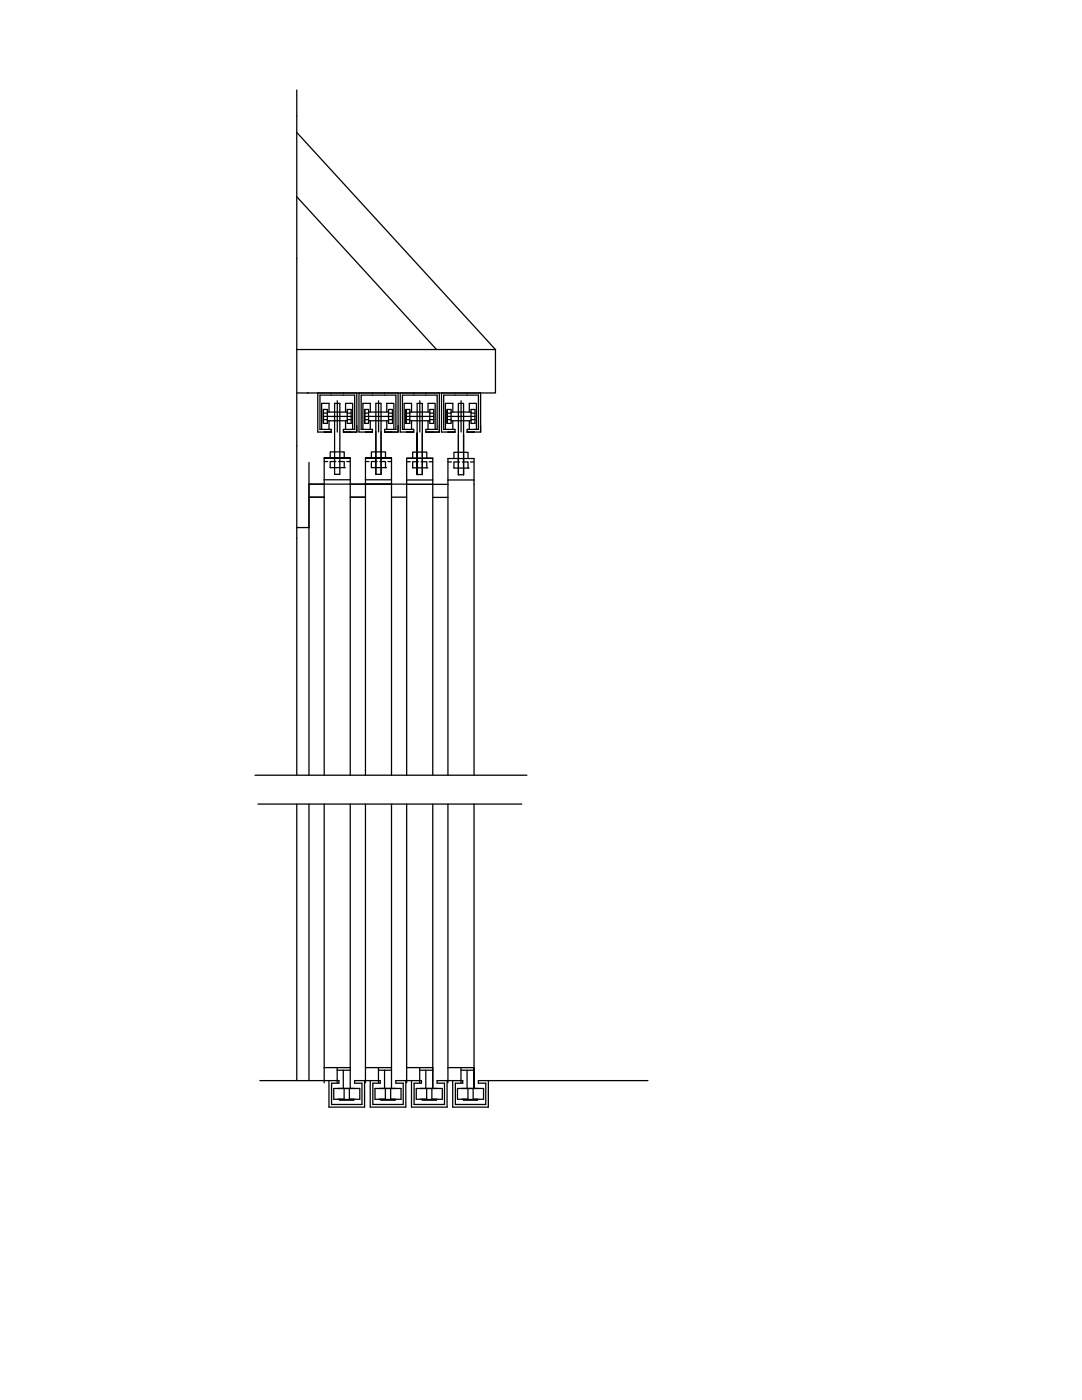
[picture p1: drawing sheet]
<svg xmlns="http://www.w3.org/2000/svg" width="216mm" height="279mm" viewBox="0 0 216 279" stroke-linecap="round" stroke-linejoin="round" font-family="sans-serif">
<!-- layer: 0 -->
<g fill="none" stroke="#000" stroke-width=".25">
<path d="M59.2 18v136.7M59.2 26.4l39.7 43.4M59.2 39.3l27.9 30.5M59.2 69.8h39.7v8.6h-39.7M61.3 78.4h.1M63.4 78.4h7.8v7.8h-2.7v-.5h2.3v-6.8h-7v6.8h2.3v.5h-2.7zM67.3 80v6.2M71.6 78.4h7.8v7.8h-2.7v-.5h2.3v-6.8h-6.9v6.8h2.2v.5h-2.7zM75.5 80v6.2M79.9 78.4h7.8v7.8h-2.7v-.5h2.2v-6.8h-6.9v6.8h2.3v.5h-2.7zM83.8 80v6.2M88.1 78.4h7.8v7.8h-2.7v-.5h2.3v-6.8h-7v6.8h2.3v.5h-2.7z"/>
<path d="M92 80v6.2M61.7 92.3v62.4M64.5 81.7v2.8v-2.8M64.5 83.1h5.6M64.5 83.7h.8M64.5 82.4h.8M64.5 81.7h.8v2.8h-.8M64.7 96.6h5.2M64.7 95.8h5.2M64.7 92.1h.7M64.7 91.4v63.3M65.3 84h4"/>
<path d="M65.3 82.2h4M65.7 82.2v-1.7h-1.5v5.2M65.7 84v1.7M65.9 91.4v-1.2h2.8v1.2M65.9 92.1v1.2h2.8M65.9 92.1h1.1M66.8 80.5h1v14.2h-1zM67.6 92.1h1M68.7 93.3h.1M68.7 92.1v1.2M69 82.2v-1.7h1.4v5.2M69 84v1.7"/>
<path d="M69.2 92.1h.7M69.3 83.7h.8M69.3 82.4h.8M69.3 81.7h.8v2.8h-.8zM69.9 91.4h-5.2h5.2M69.9 91.4v63.3M71.2 84.9v1.3h-1.3M72.8 81.7v2.8v-2.8M72.8 83.1h5.5M72.8 83.7h.7M72.8 82.4h.7M72.8 81.7h.7v2.8h-.7"/>
<path d="M72.9 91.4v5.2h5.2M72.9 95.8h5.2M72.9 92.1h.7M73.5 84h4M73.5 82.2h4M73.9 82.2v-1.7h-1.5v5.2M73.9 84v1.7M74.1 91.4v-1.2h2.8v1.2M74.1 92.1v1.2h2.8M74.2 92.1h1.1M75 80.5h1v14.2h-1zM75.8 92.1h1.1"/>
<path d="M76.9 93.3h.1M76.9 92.1v1.2M77.2 82.2v-1.7h1.4v5.2M77.2 84v1.7M77.4 92.1h.7M77.5 83.7h.8M77.5 82.4h.8M77.5 81.7h.8v2.8h-.8zM78.1 91.4h-5.2h5.2M78.1 91.4v63.3M79.4 84.9v1.3h-1.3M81 81.7v2.8v-2.8"/>
<path d="M81 83.1h5.5M81 83.7h.8M81 82.4h.8M81 81.7h.8v2.8h-.8M81.1 96.7h5.3M81.1 95.8h5.3M81.1 92.2h.8M81.1 91.5v63.2M81.8 84h4M81.8 82.2h4M82.1 82.2v-1.7h-1.5v5.2M82.1 84v1.7"/>
<path d="M82.3 91.4v-1.2h2.9v1.2M82.3 92.2v1.2h2.9M82.4 92.2h1.1M83.2 86.4v8.3v-8.3M83.2 80.5h1.1M83.2 80.5v14.2h1.1v-14.2M84 92.2h1.1M85.2 93.4h.1M85.2 92.2v1.2M85.4 82.2v-1.7h1.4v5.2M85.4 84v1.7M85.6 92.2h.8"/>
<path d="M85.8 83.7h.7M85.8 82.4h.7M85.8 81.7h.7v2.8h-.7zM86.4 91.5h-5.3h5.3M86.4 91.5v63.2M87.7 84.9v1.3h-1.3M89.2 81.7v2.8v-2.8M89.2 83.1h5.6M89.2 83.7h.8M89.2 82.4h.8M89.2 81.7h.8v2.8h-.8M89.4 95.8h5.2"/>
<path d="M89.4 96.7v-5.2h5.2v5.2M89.4 92.2h.7M90 84h4M90 82.2h4M90.4 82.2v-1.7h-1.5v5.2M90.4 84v1.7M90.6 91.5v-1.2h2.8v1.2M90.6 92.2v1.2h2.8M90.6 92.2h1.1M91.5 80.5h1M91.5 80.6v14.1h1v-14.1M92.3 92.2h1"/>
<path d="M93.4 93.4h.1M93.4 92.2v1.2M93.6 82.2v-1.7h1.5v5.2M93.6 84v1.7M93.9 92.2h.7M94 83.7h.8M94 82.4h.8M94 81.7h.8v2.8h-.8zM59.2 105.3h2.5M50.9 154.7h54.2M51.5 160.5h52.6M59.2 160.5v55.2"/>
<path d="M61.7 160.5v55.2M64.7 160.5v52.6h5.2M69.9 160.5v56.7M78.1 160.5v56.7M81.1 160.5v52.6h5.3M86.4 160.5v56.7M51.9 215.7h15.7v.5h-1.4v4.2h6v-4.2h-1.4v-.5h5.1v.5h-1.5v4.2h6.1v-4.2h-1.5v-.5h5.1v.5h-1.5v4.2h6.1v-4.2h-1.5v-.5h5.1v.5h-1.4v4.2h6v-4.2h-1.4v-.5h33.8M65.6 215.7v5.3h7.1v-5.3M67.3 213.6h2.6M67.8 219.4h2.8v.2h-2.8zM68.5 213.6v3.6M68.7 219.4h-2.1v-2.2h5.2v2.2h-2.1"/>
<path d="M68.7 217.2v2.2M69.7 217.2v2.2M72.9 213.1h5.2M73.9 215.7v5.3h7.1v-5.3M75.5 213.6h2.6M76 219.4h2.8v.2h-2.8zM76.7 213.6v3.6M76.9 219.4h-2.1v-2.2h5.2v2.2h-2.1M76.9 217.2v2.2M77.9 217.2v2.2M82.1 215.7v5.3h7.1v-5.3M83.7 213.6h2.7"/>
<path d="M84.3 219.4h2.7v.2h-2.7zM85 213.6v3.6M85.1 219.4h-2v-2.2h5.2v2.2h-2.1M85.1 217.2v2.2M86.2 217.2v2.2M89.4 213.1h5.2M90.3 215.7v5.3h7.1v-5.3M92 213.6h2.6M92.5 219.4h2.8v.2h-2.8zM93.2 213.6v3.6M93.4 219.4h-2.1v-2.2h5.2v2.2h-2.1M93.4 217.2v2.2"/>
<path d="M94.4 217.2v2.2M94.6 217.2v-4.1v4.1"/>
</g>
<!-- layer: Layer3 -->
<path d="M72.9 96.6v58.1M89.4 96.7v58M94.6 96.7v58M72.9 160.5v52.6M89.4 160.5v52.6M94.6 160.5v52.6" fill="none" stroke="#000" stroke-width=".25"/>
<!-- layer: Layer1 -->
<g fill="none" stroke="#000" stroke-width=".25">
<path d="M61.7 99.2h3M61.7 96.6h3M69.9 99.2h3M69.9 96.6h3M78.1 99.2h3M78.1 96.6h3M86.4 99.3h3M86.4 96.7h3M64.7 213.1v3M67.3 213.1v3M72.9 213.1v3M75.5 213.1v3"/>
<path d="M81.1 213.1v3M83.7 213.1v3M89.4 213.1v3M92 213.1v3"/>
</g>
</svg>
